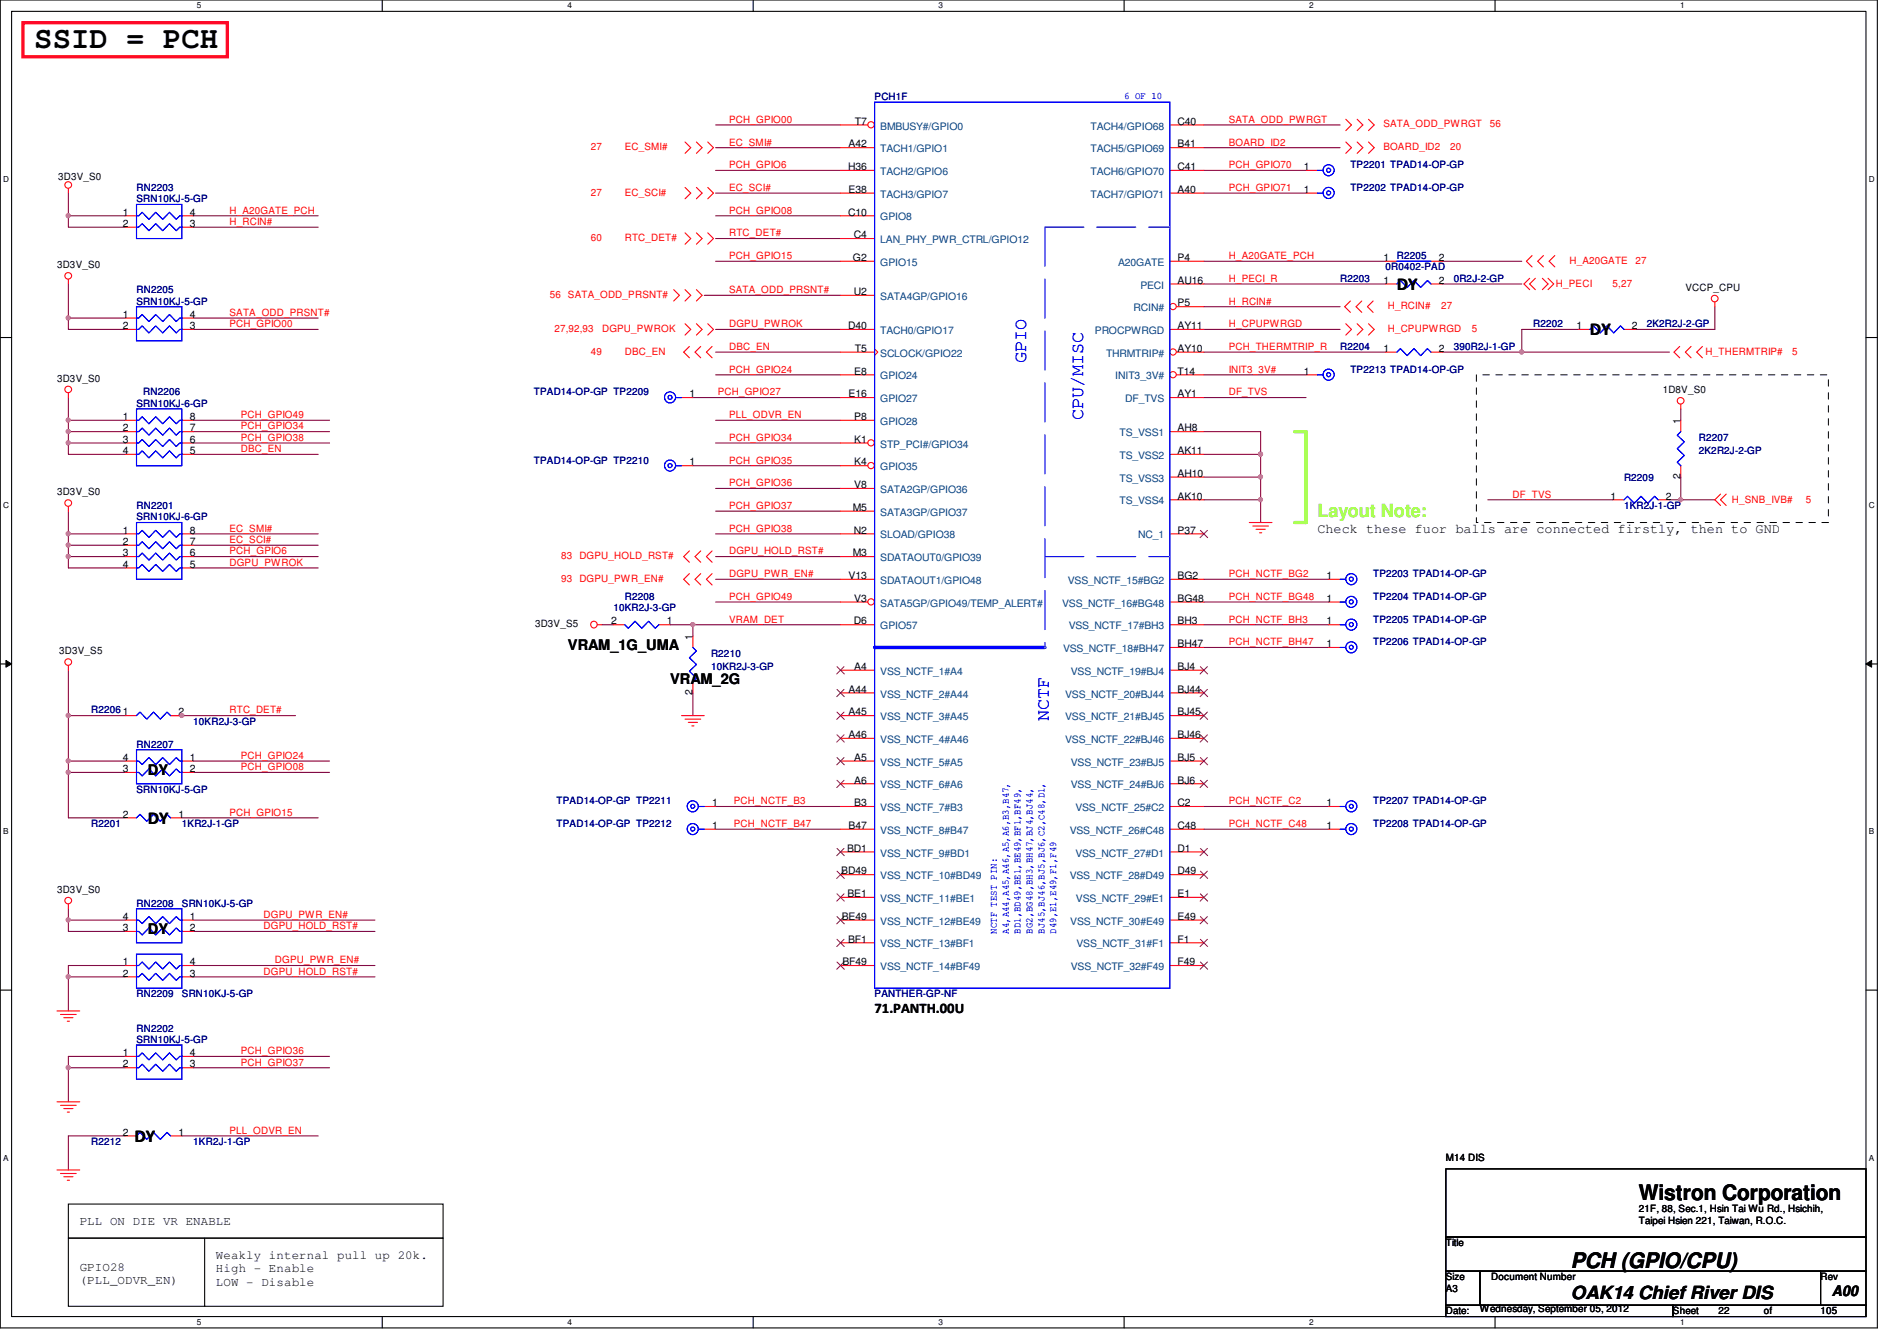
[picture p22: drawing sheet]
<svg xmlns="http://www.w3.org/2000/svg" width="297mm" height="210mm" viewBox="0 0 297 210" stroke-linecap="round" stroke-linejoin="round" font-family="sans-serif">
<defs><g id="words">
<text font-size="4.8" x="5.4" y="7.6">SSID = PCH</text>
<g font-size="3.3">
<text x="256.6" y="187.9">Wistron Corporation</text>
<text x="246" y="198.5">PCH (GPIO/CPU)</text>
</g>
<g font-size="2.8">
<text x="218.7" y="45.4">DY</text>
<text x="249" y="52.5">DY</text>
<text x="23.2" y="128.9">DY</text>
<text x="21" y="178.7">DY</text>
<text x="246" y="203.3">OAK14 Chief River DIS</text>
</g>
<g font-size="2.8" fill="#00f">
<text x="160.7" y="56.9" transform="rotate(-90 160.7 56.9)">GPIO</text>
<text x="169.6" y="65.8" transform="rotate(-90 169.6 65.8)">CPU/MISC</text>
<text x="164.2" y="112.9" transform="rotate(-90 164.2 112.9)">NCTF</text>
</g>
<text font-size="2.8" fill="#80ff00" x="206.3" y="80.9">Layout Note:</text>
<g font-size="2.3">
<text x="88.9" y="101.7">VRAM_1G_UMA</text>
<text x="104.9" y="107">VRAM_2G</text>
<text x="23.2" y="121.2">DY</text>
<text x="23.2" y="146.1">DY</text>
<text x="136.9" y="158.6">71.PANTH.00U</text>
<text x="286.8" y="202.8">A00</text>
</g>
<text font-size="2.1" x="206.3" y="83.4">Check these fuor balls are connected firstly, then to GND</text>
<g font-size="1.9">
<text x="12.5" y="191.8">PLL ON DIE VR ENABLE</text>
<text x="33.8" y="197.1">Weakly internal pull up 20k.</text>
<text x="12.5" y="198.9">GPIO28</text>
<text x="12.5" y="201">(PLL_ODVR_EN)</text>
<text x="33.8" y="199.2">High - Enable</text>
<text x="33.8" y="201.3">LOW - Disable</text>
</g>
<g font-size="1.6" fill="#000080">
<text x="136.9" y="15.7">PCH1F</text>
<text x="21.4" y="29.9">RN2203</text>
<text x="211.5" y="26.3">TP2201 TPAD14-OP-GP</text>
<text x="211.5" y="29.9">TP2202 TPAD14-OP-GP</text>
<text x="21.4" y="31.7">SRN10KJ-5-GP</text>
<text x="218.7" y="40.6">R2205</text>
<text x="21.4" y="45.9">RN2205</text>
<text x="21.4" y="47.7">SRN10KJ-5-GP</text>
<text x="209.8" y="44.1">R2203</text>
<text x="217" y="42.3">0R0402-PAD</text>
<text x="227.6" y="44.1">0R2J-2-GP</text>
<text x="240.1" y="51.2">R2202</text>
<text x="257.8" y="51.2">2K2R2J-2-GP</text>
<text x="209.8" y="54.8">R2204</text>
<text x="211.5" y="58.3">TP2213 TPAD14-OP-GP</text>
<text x="227.6" y="54.8">390R2J-1-GP</text>
<text x="21.4" y="63.7">SRN10KJ-6-GP</text>
<text x="22.4" y="61.9">RN2206</text>
<text x="83.6" y="61.9">TPAD14-OP-GP TP2209</text>
<text x="266" y="69">R2207</text>
<text x="266" y="71.1">2K2R2J-2-GP</text>
<text x="83.6" y="72.6">TPAD14-OP-GP TP2210</text>
<text x="254.3" y="75.2">R2209</text>
<text x="21.4" y="79.7">RN2201</text>
<text x="21.4" y="81.4">SRN10KJ-6-GP</text>
<text x="254.3" y="79.7">1KR2J-1-GP</text>
<text x="96.1" y="95.7">10KR2J-3-GP</text>
<text x="97.8" y="93.9">R2208</text>
<text x="215" y="90.3">TP2203 TPAD14-OP-GP</text>
<text x="215" y="93.9">TP2204 TPAD14-OP-GP</text>
<text x="215" y="97.5">TP2205 TPAD14-OP-GP</text>
<text x="215" y="101">TP2206 TPAD14-OP-GP</text>
<text x="111.3" y="102.8">R2210</text>
<text x="111.3" y="104.9">10KR2J-3-GP</text>
<text x="14.3" y="111.7">R2206</text>
<text x="30.3" y="113.5">10KR2J-3-GP</text>
<text x="21.4" y="117">RN2207</text>
<text x="21.4" y="124.1">SRN10KJ-5-GP</text>
<text x="87.2" y="125.9">TPAD14-OP-GP TP2211</text>
<text x="215" y="125.9">TP2207 TPAD14-OP-GP</text>
<text x="14.3" y="129.5">R2201</text>
<text x="28.5" y="129.5">1KR2J-1-GP</text>
<text x="87.2" y="129.5">TPAD14-OP-GP TP2212</text>
<text x="215" y="129.5">TP2208 TPAD14-OP-GP</text>
<text x="21.4" y="141.9">RN2208</text>
<text x="28.5" y="141.9">SRN10KJ-5-GP</text>
<text x="21.4" y="156.1">RN2209</text>
<text x="21.4" y="161.5">RN2202</text>
<text x="28.5" y="156.1">SRN10KJ-5-GP</text>
<text x="136.9" y="156.1">PANTHER-GP-NF</text>
<text x="21.4" y="163.2">SRN10KJ-5-GP</text>
<text x="14.3" y="179.2">R2212</text>
<text x="30.3" y="179.2">1KR2J-1-GP</text>
</g>
<g font-size="1.6" fill="#00f">
<text x="176.1" y="15.5">6 OF 10</text>
<text x="156.1" y="146.1" transform="rotate(-90 156.1 146.1)">NCTF TEST PIN:</text>
<text x="157.9" y="146.1" transform="rotate(-90 157.9 146.1)">A4,A44,A45,A46,A5,A6,B3,B47,</text>
<text x="159.8" y="146.1" transform="rotate(-90 159.8 146.1)">BD1,BD49,BE1,BE49,BF1,BF49,</text>
<text x="161.7" y="146.1" transform="rotate(-90 161.7 146.1)">BG2,BG48,BH3,BH47,BJ4,BJ44,</text>
<text x="163.5" y="146.1" transform="rotate(-90 163.5 146.1)">BJ45,BJ46,BJ5,BJ6,C2,C48,D1,</text>
<text x="165.4" y="146.1" transform="rotate(-90 165.4 146.1)">D49,E1,E49,F1,F49</text>
</g>
<g font-size="1.6" fill="#f00">
<text x="92.5" y="23.5">27</text>
<text x="97.8" y="23.5">EC_SMI#</text>
<text x="114.2" y="22.8">EC_SMI#</text>
<text x="114.2" y="19.2">PCH_GPIO00</text>
<text x="192.4" y="19.2">SATA_ODD_PWRGT</text>
<text x="192.4" y="22.8">BOARD_ID2</text>
<text x="216.6" y="19.9">SATA_ODD_PWRGT</text>
<text x="216.6" y="23.5">BOARD_ID2</text>
<text x="227.1" y="23.5">20</text>
<text x="233.3" y="19.9">56</text>
<text x="114.2" y="26.3">PCH_GPIO6</text>
<text x="114.2" y="29.9">EC_SCI#</text>
<text x="192.4" y="26.3">PCH_GPIO70</text>
<text x="192.4" y="29.9">PCH_GPIO71</text>
<text x="35.9" y="35.2">H_RCIN#</text>
<text x="35.9" y="33.4">H_A20GATE_PCH</text>
<text x="92.5" y="30.6">27</text>
<text x="97.8" y="30.6">EC_SCI#</text>
<text x="114.2" y="33.4">PCH_GPIO08</text>
<text x="92.5" y="37.7">60</text>
<text x="97.8" y="37.7">RTC_DET#</text>
<text x="114.2" y="37">RTC_DET#</text>
<text x="114.2" y="40.6">PCH_GPIO15</text>
<text x="192.4" y="40.6">H_A20GATE_PCH</text>
<text x="245.7" y="41.3">H_A20GATE</text>
<text x="256.1" y="41.3">27</text>
<text x="86.1" y="46.6">56 SATA_ODD_PRSNT#</text>
<text x="114.2" y="45.9">SATA_ODD_PRSNT#</text>
<text x="192.4" y="47.7">H_RCIN#</text>
<text x="192.4" y="44.1">H_PECI_R</text>
<text x="243.6" y="45">H_PECI</text>
<text x="252.5" y="45">5,27</text>
<text x="35.9" y="49.4">SATA_ODD_PRSNT#</text>
<text x="35.9" y="51.2">PCH_GPIO00</text>
<text x="86.8" y="51.9">27,92,93</text>
<text x="94.3" y="51.9">DGPU_PWROK</text>
<text x="114.2" y="51.2">DGPU_PWROK</text>
<text x="192.4" y="51.2">H_CPUPWRGD</text>
<text x="217.3" y="51.9">H_CPUPWRGD</text>
<text x="217.3" y="48.4">H_RCIN#</text>
<text x="225.7" y="48.4">27</text>
<text x="230.5" y="51.9">5</text>
<text x="92.5" y="55.5">49</text>
<text x="97.8" y="55.5">DBC_EN</text>
<text x="114.2" y="54.8">DBC_EN</text>
<text x="114.2" y="58.3">PCH_GPIO24</text>
<text x="192.4" y="54.8">PCH_THERMTRIP_R</text>
<text x="192.4" y="58.3">INIT3_3V#</text>
<text x="267.1" y="55.5">H_THERMTRIP#</text>
<text x="280.6" y="55.5">5</text>
<text x="37.7" y="65.4">PCH_GPIO49</text>
<text x="112.4" y="61.9">PCH_GPIO27</text>
<text x="114.2" y="65.4">PLL_ODVR_EN</text>
<text x="192.4" y="61.9">DF_TVS</text>
<text x="37.7" y="69">PCH_GPIO38</text>
<text x="37.7" y="70.8">DBC_EN</text>
<text x="37.7" y="67.2">PCH_GPIO34</text>
<text x="114.2" y="69">PCH_GPIO34</text>
<text x="114.2" y="76.1">PCH_GPIO36</text>
<text x="114.2" y="72.6">PCH_GPIO35</text>
<text x="236.9" y="77.9">DF_TVS</text>
<text x="35.9" y="83.2">EC_SMI#</text>
<text x="114.2" y="79.7">PCH_GPIO37</text>
<text x="114.2" y="83.2">PCH_GPIO38</text>
<text x="271.2" y="78.8">H_SNB_IVB#</text>
<text x="282.7" y="78.8">5</text>
<text x="35.9" y="86.8">PCH_GPIO6</text>
<text x="35.9" y="85">EC_SCI#</text>
<text x="35.9" y="88.6">DGPU_PWROK</text>
<text x="87.9" y="87.5">83 DGPU_HOLD_RST#</text>
<text x="114.2" y="86.8">DGPU_HOLD_RST#</text>
<text x="87.9" y="91.1">93 DGPU_PWR_EN#</text>
<text x="114.2" y="93.9">PCH_GPIO49</text>
<text x="114.2" y="90.3">DGPU_PWR_EN#</text>
<text x="192.4" y="93.9">PCH_NCTF_BG48</text>
<text x="192.4" y="90.3">PCH_NCTF_BG2</text>
<text x="114.2" y="97.5">VRAM_DET</text>
<text x="192.4" y="101">PCH_NCTF_BH47</text>
<text x="192.4" y="97.5">PCH_NCTF_BH3</text>
<text x="35.9" y="111.7">RTC_DET#</text>
<text x="37.7" y="118.8">PCH_GPIO24</text>
<text x="37.7" y="120.6">PCH_GPIO08</text>
<text x="114.9" y="125.9">PCH_NCTF_B3</text>
<text x="192.4" y="125.9">PCH_NCTF_C2</text>
<text x="35.9" y="127.7">PCH_GPIO15</text>
<text x="114.9" y="129.5">PCH_NCTF_B47</text>
<text x="192.4" y="129.5">PCH_NCTF_C48</text>
<text x="41.3" y="143.7">DGPU_PWR_EN#</text>
<text x="41.3" y="145.5">DGPU_HOLD_RST#</text>
<text x="41.3" y="152.6">DGPU_HOLD_RST#</text>
<text x="43" y="150.8">DGPU_PWR_EN#</text>
<text x="37.7" y="165">PCH_GPIO36</text>
<text x="37.7" y="166.8">PCH_GPIO37</text>
<text x="35.9" y="177.5">PLL_ODVR_EN</text>
</g>
<g font-size="1.6">
<text x="132.9" y="23.1">A42</text>
<text x="133.9" y="19.5">T7</text>
<text x="184.4" y="19.5">C40</text>
<text x="184.4" y="23.1">B41</text>
<text x="9.1" y="28.1">3D3V_S0</text>
<text x="132.8" y="26.6">H36</text>
<text x="184.4" y="26.6">C41</text>
<text x="204.2" y="26.6">1</text>
<text x="19.3" y="33.7">1</text>
<text x="19.3" y="35.5">2</text>
<text x="29.7" y="35.5">3</text>
<text x="29.7" y="33.7">4</text>
<text x="132.8" y="33.7">C10</text>
<text x="132.9" y="30.2">E38</text>
<text x="184.4" y="30.2">A40</text>
<text x="204.2" y="30.2">1</text>
<text x="8.9" y="42">3D3V_S0</text>
<text x="133.6" y="40.9">G2</text>
<text x="133.7" y="37.3">C4</text>
<text x="184.4" y="40.9">P4</text>
<text x="216.6" y="40.9">1</text>
<text x="225.3" y="40.9">2</text>
<text x="133.7" y="46.2">U2</text>
<text x="184.4" y="48">P5</text>
<text x="184.4" y="44.4">AU16</text>
<text x="216.6" y="44.4">1</text>
<text x="225.3" y="44.4">2</text>
<text x="263.9" y="45.6">VCCP_CPU</text>
<text x="19.3" y="49.7">1</text>
<text x="19.3" y="51.5">2</text>
<text x="29.7" y="51.5">3</text>
<text x="29.7" y="49.7">4</text>
<text x="132.8" y="51.5">D40</text>
<text x="184.4" y="51.5">AY11</text>
<text x="246.8" y="51.5">1</text>
<text x="255.5" y="51.5">2</text>
<text x="8.9" y="59.8">3D3V_S0</text>
<text x="133.8" y="58.6">E8</text>
<text x="133.9" y="55.1">T5</text>
<text x="184.4" y="55.1">AY10</text>
<text x="184.4" y="58.6">T14</text>
<text x="204.2" y="58.6">1</text>
<text x="216.6" y="55.1">1</text>
<text x="225.3" y="55.1">2</text>
<text x="19.3" y="65.7">1</text>
<text x="29.7" y="65.7">8</text>
<text x="107.9" y="62.2">1</text>
<text x="132.9" y="62.2">E16</text>
<text x="133.8" y="65.7">P8</text>
<text x="184.4" y="62.2">AY1</text>
<text x="260.3" y="61.6">1D8V_S0</text>
<text x="19.3" y="67.5">2</text>
<text x="19.3" y="69.3">3</text>
<text x="19.3" y="71.1">4</text>
<text x="29.7" y="71.1">5</text>
<text x="29.7" y="69.3">6</text>
<text x="29.7" y="67.5">7</text>
<text x="133.8" y="69.3">K1</text>
<text x="184.4" y="71.1">AK11</text>
<text x="184.4" y="67.5">AH8</text>
<text x="263.1" y="66.3" transform="rotate(-90 263.1 66.3)">1</text>
<text x="8.9" y="77.6">3D3V_S0</text>
<text x="107.9" y="72.9">1</text>
<text x="133.8" y="76.4">V8</text>
<text x="133.8" y="72.9">K4</text>
<text x="184.4" y="74.6">AH10</text>
<text x="263.1" y="75" transform="rotate(-90 263.1 75)">2</text>
<text x="19.3" y="83.5">1</text>
<text x="29.7" y="83.5">8</text>
<text x="133.5" y="80">M5</text>
<text x="133.7" y="83.5">N2</text>
<text x="184.4" y="83.5">P37</text>
<text x="184.4" y="78.2">AK10</text>
<text x="252.2" y="78.2">1</text>
<text x="260.9" y="78.2">2</text>
<text x="19.3" y="85.3">2</text>
<text x="19.3" y="87.1">3</text>
<text x="19.3" y="88.9">4</text>
<text x="29.7" y="88.9">5</text>
<text x="29.7" y="87.1">6</text>
<text x="29.7" y="85.3">7</text>
<text x="133.5" y="87.1">M3</text>
<text x="132.9" y="90.6">V13</text>
<text x="133.8" y="94.2">V3</text>
<text x="184.4" y="90.6">BG2</text>
<text x="184.4" y="94.2">BG48</text>
<text x="207.7" y="90.6">1</text>
<text x="207.7" y="94.2">1</text>
<text x="83.8" y="98.2">3D3V_S5</text>
<text x="95.7" y="97.7">2</text>
<text x="104.4" y="97.7">1</text>
<text x="108.5" y="100.1" transform="rotate(-90 108.5 100.1)">1</text>
<text x="133.7" y="97.7">D6</text>
<text x="184.4" y="97.7">BH3</text>
<text x="184.4" y="101.3">BH47</text>
<text x="207.7" y="97.7">1</text>
<text x="207.7" y="101.3">1</text>
<text x="9.3" y="102.4">3D3V_S5</text>
<text x="133.8" y="104.9">A4</text>
<text x="184.4" y="104.9">BJ4</text>
<text x="19.3" y="112">1</text>
<text x="27.9" y="112">2</text>
<text x="108.5" y="108.8" transform="rotate(-90 108.5 108.8)">2</text>
<text x="132.9" y="108.4">A44</text>
<text x="132.9" y="112">A45</text>
<text x="184.4" y="108.4">BJ44</text>
<text x="184.4" y="112">BJ45</text>
<text x="19.3" y="119.1">4</text>
<text x="29.7" y="119.1">1</text>
<text x="132.9" y="115.5">A46</text>
<text x="133.8" y="119.1">A5</text>
<text x="184.4" y="119.1">BJ5</text>
<text x="184.4" y="115.5">BJ46</text>
<text x="19.3" y="120.9">3</text>
<text x="29.7" y="120.9">2</text>
<text x="133.8" y="122.6">A6</text>
<text x="184.4" y="122.6">BJ6</text>
<text x="19.3" y="128">2</text>
<text x="27.9" y="128">1</text>
<text x="111.5" y="126.2">1</text>
<text x="111.5" y="129.8">1</text>
<text x="132.9" y="129.8">B47</text>
<text x="133.8" y="126.2">B3</text>
<text x="184.4" y="126.2">C2</text>
<text x="184.4" y="129.8">C48</text>
<text x="207.7" y="126.2">1</text>
<text x="207.7" y="129.8">1</text>
<text x="131.7" y="136.9">BD49</text>
<text x="132.6" y="133.3">BD1</text>
<text x="184.4" y="133.3">D1</text>
<text x="184.4" y="136.9">D49</text>
<text x="8.9" y="139.8">3D3V_S0</text>
<text x="19.3" y="144">4</text>
<text x="29.7" y="144">1</text>
<text x="131.8" y="144">BE49</text>
<text x="132.7" y="140.4">BE1</text>
<text x="184.4" y="140.4">E1</text>
<text x="184.4" y="144">E49</text>
<text x="19.3" y="145.8">3</text>
<text x="29.7" y="145.8">2</text>
<text x="132.8" y="147.5">BF1</text>
<text x="184.4" y="147.5">F1</text>
<text x="19.3" y="151.1">1</text>
<text x="19.3" y="152.9">2</text>
<text x="29.7" y="152.9">3</text>
<text x="29.7" y="151.1">4</text>
<text x="131.9" y="151.1">BF49</text>
<text x="184.4" y="151.1">F49</text>
<text x="19.3" y="165.3">1</text>
<text x="19.3" y="167.1">2</text>
<text x="29.7" y="167.1">3</text>
<text x="29.7" y="165.3">4</text>
<text x="19.3" y="177.8">2</text>
<text x="27.9" y="177.8">1</text>
<text x="226.4" y="181.7">M14 DIS</text>
<text x="256.6" y="189.7">21F, 88, Sec.1, Hsin Tai Wu Rd., Hsichih,</text>
<text x="256.6" y="191.6">Taipei Hsien 221, Taiwan, R.O.C.</text>
<text x="226.4" y="195.1">Title</text>
<text x="226.4" y="200.4">Size</text>
<text x="226.4" y="202.2">A3</text>
<text x="233.5" y="200.4">Document Number</text>
<text x="285.1" y="200.4">Rev</text>
<text x="226.4" y="205.7">Date:</text>
<text x="231.7" y="205.4">Wednesday, September 05, 2012</text>
<text x="262" y="205.7">Sheet</text>
<text x="269.1" y="205.7">22</text>
<text x="276.2" y="205.7">of</text>
<text x="285.1" y="205.7">105</text>
</g>
<g font-size="1.6" fill="#004080">
<text x="137.8" y="20.3">BMBUSY#/GPIO0</text>
<text x="137.8" y="23.8">TACH1/GPIO1</text>
<text x="170.8" y="20.3">TACH4/GPIO68</text>
<text x="170.8" y="23.8">TACH5/GPIO69</text>
<text x="137.8" y="27.4">TACH2/GPIO6</text>
<text x="170.8" y="27.4">TACH6/GPIO70</text>
<text x="137.8" y="30.9">TACH3/GPIO7</text>
<text x="137.8" y="34.5">GPIO8</text>
<text x="170.8" y="30.9">TACH7/GPIO71</text>
<text x="137.8" y="38.1">LAN_PHY_PWR_CTRL/GPIO12</text>
<text x="137.8" y="41.6">GPIO15</text>
<text x="175.1" y="41.6">A20GATE</text>
<text x="137.8" y="46.9">SATA4GP/GPIO16</text>
<text x="178.6" y="45.2">PECI</text>
<text x="137.8" y="52.3">TACH0/GPIO17</text>
<text x="171.4" y="52.3">PROCPWRGD</text>
<text x="177.5" y="48.7">RCIN#</text>
<text x="137.8" y="59.4">GPIO24</text>
<text x="137.8" y="55.8">SCLOCK/GPIO22</text>
<text x="173.2" y="55.8">THRMTRIP#</text>
<text x="174.6" y="59.4">INIT3_3V#</text>
<text x="137.8" y="62.9">GPIO27</text>
<text x="176.2" y="62.9">DF_TVS</text>
<text x="137.8" y="66.5">GPIO28</text>
<text x="137.8" y="70.1">STP_PCI#/GPIO34</text>
<text x="175.3" y="71.8">TS_VSS2</text>
<text x="175.3" y="68.3">TS_VSS1</text>
<text x="137.8" y="77.2">SATA2GP/GPIO36</text>
<text x="137.8" y="73.6">GPIO35</text>
<text x="175.3" y="75.4">TS_VSS3</text>
<text x="137.8" y="80.7">SATA3GP/GPIO37</text>
<text x="175.3" y="79">TS_VSS4</text>
<text x="137.8" y="84.3">SLOAD/GPIO38</text>
<text x="137.8" y="87.8">SDATAOUT0/GPIO39</text>
<text x="178.2" y="84.3">NC_1</text>
<text x="137.8" y="95">SATA5GP/GPIO49/TEMP_ALERT#</text>
<text x="137.8" y="91.4">SDATAOUT1/GPIO48</text>
<text x="166.3" y="95">VSS_NCTF_16#BG48</text>
<text x="167.2" y="91.4">VSS_NCTF_15#BG2</text>
<text x="137.8" y="98.5">GPIO57</text>
<text x="167.3" y="98.5">VSS_NCTF_17#BH3</text>
<text x="137.8" y="105.6">VSS_NCTF_1#A4</text>
<text x="166.5" y="102.1">VSS_NCTF_18#BH47</text>
<text x="167.7" y="105.6">VSS_NCTF_19#BJ4</text>
<text x="137.8" y="109.2">VSS_NCTF_2#A44</text>
<text x="137.8" y="112.7">VSS_NCTF_3#A45</text>
<text x="166.8" y="109.2">VSS_NCTF_20#BJ44</text>
<text x="166.8" y="112.7">VSS_NCTF_21#BJ45</text>
<text x="137.8" y="116.3">VSS_NCTF_4#A46</text>
<text x="137.8" y="119.8">VSS_NCTF_5#A5</text>
<text x="166.8" y="116.3">VSS_NCTF_22#BJ46</text>
<text x="167.7" y="119.8">VSS_NCTF_23#BJ5</text>
<text x="137.8" y="123.4">VSS_NCTF_6#A6</text>
<text x="167.7" y="123.4">VSS_NCTF_24#BJ6</text>
<text x="137.8" y="127">VSS_NCTF_7#B3</text>
<text x="137.8" y="130.5">VSS_NCTF_8#B47</text>
<text x="167.5" y="130.5">VSS_NCTF_26#C48</text>
<text x="168.4" y="127">VSS_NCTF_25#C2</text>
<text x="137.8" y="134.1">VSS_NCTF_9#BD1</text>
<text x="137.8" y="137.6">VSS_NCTF_10#BD49</text>
<text x="167.5" y="137.6">VSS_NCTF_28#D49</text>
<text x="168.4" y="134.1">VSS_NCTF_27#D1</text>
<text x="137.8" y="141.2">VSS_NCTF_11#BE1</text>
<text x="168.5" y="141.2">VSS_NCTF_29#E1</text>
<text x="137.8" y="144.7">VSS_NCTF_12#BE49</text>
<text x="137.8" y="148.3">VSS_NCTF_13#BF1</text>
<text x="167.6" y="144.7">VSS_NCTF_30#E49</text>
<text x="168.6" y="148.3">VSS_NCTF_31#F1</text>
<text x="137.8" y="151.8">VSS_NCTF_14#BF49</text>
<text x="167.7" y="151.8">VSS_NCTF_32#F49</text>
</g>
<g font-size="1.3">
<text x="30.8" y="1.3">5</text>
<text x="88.9" y="1.3">4</text>
<text x="146.9" y="1.3">3</text>
<text x="205" y="1.3">2</text>
<text x="263.1" y="1.3">1</text>
<text x=".5" y="28.4">D</text>
<text x="292.6" y="28.4">D</text>
<text x=".5" y="79.5">C</text>
<text x="292.6" y="79.5">C</text>
<text x=".5" y="130.6">B</text>
<text x="292.6" y="130.6">B</text>
<text x=".5" y="181.7">A</text>
<text x="292.6" y="181.7">A</text>
<text x="30.8" y="207.4">5</text>
<text x="88.9" y="207.4">4</text>
<text x="146.9" y="207.4">3</text>
<text x="205" y="207.4">2</text>
<text x="263.1" y="207.4">1</text>
</g>
</g></defs>
<path d="M0 0h294v207.9h-294zM1.8 1.8h290.4v204.3h-290.4z" fill="none" stroke="#000" stroke-width=".17"/>
<g fill="#fff">
<path d="M30.8 .2h.7v1.4h-.7z"/>
<path d="M30.8 206.2h.7v1.4h-.7z"/>
</g>
<path d="M59.9 0v1.8M59.9 206.1v1.8" fill="none" stroke="#000" stroke-width=".17"/>
<g fill="#fff">
<path d="M88.9 .2h.6v1.4h-.6z"/>
<path d="M88.9 206.2h.6v1.4h-.6z"/>
</g>
<path d="M117.9 0v1.8M117.9 206.1v1.8" fill="none" stroke="#000" stroke-width=".17"/>
<g fill="#fff">
<path d="M146.9 .2h.7v1.4h-.7z"/>
<path d="M146.9 206.2h.7v1.4h-.7z"/>
</g>
<path d="M176 0v1.8M176 206.1v1.8" fill="none" stroke="#000" stroke-width=".17"/>
<g fill="#fff">
<path d="M205 .2h.7v1.4h-.7z"/>
<path d="M205 206.2h.7v1.4h-.7z"/>
</g>
<path d="M234.1 0v1.8M234.1 206.1v1.8" fill="none" stroke="#000" stroke-width=".17"/>
<g fill="#fff">
<path d="M263.1 .2h.7v1.4h-.7z"/>
<path d="M263.1 206.2h.7v1.4h-.7z"/>
<path d="M.5 27.3h.9v1.4h-.9z"/>
<path d="M292.6 27.3h.9v1.4h-.9z"/>
<path d="M.5 78.4h.9v1.4h-.9z"/>
<path d="M292.6 78.4h.9v1.4h-.9z"/>
</g>
<path d="M0 52.8h1.8M292.2 52.8h1.8" fill="none" stroke="#000" stroke-width=".17"/>
<g fill="#fff">
<path d="M.5 129.5h.8v1.4h-.8z"/>
<path d="M292.6 129.5h.9v1.4h-.9z"/>
</g>
<path d="M0 103.9h1.8M292.2 103.9h1.8" fill="none" stroke="#000" stroke-width=".17"/>
<path d="M.9 103.4l.9 .5-.9 .5zM292.2 103.9l.9-.5v1z" fill="#000"/>
<path d="M.9 103.4l.9 .5-.9 .5zM292.2 103.9l.9-.5v1z" fill="none" stroke="#000" stroke-width=".16"/>
<g fill="#fff">
<path d="M.5 180.5h.8v1.4h-.8z"/>
<path d="M292.6 180.5h.9v1.4h-.9z"/>
</g>
<path d="M0 155h1.8M292.2 155h1.8" fill="none" stroke="#000" stroke-width=".17"/>
<g fill="none" stroke="#800040" stroke-width=".17">
<path d="M112.1 19.6h19.5M188.5 19.6h21.3M112.1 37.3h19.5M112.1 23.1h19.5M112.1 26.7h19.5M112.1 33.8h19.5M112.1 30.2h19.5M188.5 26.7h16M188.5 30.2h16M110.3 46.2h21.3M112.1 55.1h19.5M112.1 40.9h19.5"/>
<path d="M112.1 58.7h19.5M112.1 51.6h19.5M188.5 55.1h28.5M188.5 40.9h28.5M188.5 44.4h28.5M188.5 51.6h21.3M188.5 48h21.3M188.5 58.7h16M225.8 44.4h12.5M238.3 55.1h23.1M108.5 62.2h23.1M112.1 76.5h19.5"/>
<path d="M112.1 65.8h19.5M112.1 69.3h19.5M188.5 78.2h8.9M188.5 74.7h8.9M188.5 67.6h8.9M188.5 71.1h8.9M112.1 80h19.5M112.1 83.6h19.5M112.1 94.2h19.5M112.1 90.7h19.5M10.7 167.1v5.4M19.6 177.8h-8.9v5.3"/>
<path d="M28.5 177.8h21.3M30.3 165.4h21.3"/>
</g>
<circle cx="197.4" cy="71.1" r=".32" fill="#f0f"/>
<circle cx="197.4" cy="71.1" r=".32" fill="none" stroke="#f0f" stroke-width=".17"/>
<path d="M197.4 71.1v3.6" fill="none" stroke="#800040" stroke-width=".17"/>
<circle cx="197.4" cy="74.6" r=".32" fill="#f0f"/>
<circle cx="197.4" cy="74.6" r=".32" fill="none" stroke="#f0f" stroke-width=".17"/>
<circle cx="197.4" cy="71.1" r=".32" fill="#f0f"/>
<circle cx="197.4" cy="71.1" r=".32" fill="none" stroke="#f0f" stroke-width=".17"/>
<path d="M188.5 23.1h21.3M108.5 72.9h23.1M108.5 97.8h23.1" fill="none" stroke="#800040" stroke-width=".17"/>
<circle cx="108.5" cy="97.8" r=".32" fill="#f0f"/>
<circle cx="108.5" cy="97.8" r=".32" fill="none" stroke="#f0f" stroke-width=".17"/>
<path d="M10.7 30.2v5.4M10.7 112v7.1M30.3 119.1h21.3" fill="none" stroke="#800040" stroke-width=".17"/>
<circle cx="10.7" cy="33.8" r=".32" fill="#f0f"/>
<circle cx="10.7" cy="33.8" r=".32" fill="none" stroke="#f0f" stroke-width=".17"/>
<path d="M10.7 35.6h8.9M30.3 35.6h19.5M28.5 112h17.8" fill="none" stroke="#800040" stroke-width=".17"/>
<circle cx="28.5" cy="112" r=".32" fill="#f0f"/>
<circle cx="28.5" cy="112" r=".32" fill="none" stroke="#f0f" stroke-width=".17"/>
<path d="M10.7 112h8.9" fill="none" stroke="#800040" stroke-width=".17"/>
<circle cx="10.7" cy="112" r=".32" fill="#f0f"/>
<circle cx="10.7" cy="112" r=".32" fill="none" stroke="#f0f" stroke-width=".17"/>
<path d="M10.7 33.8h8.9M30.3 33.8h19.5M10.7 83.6h8.9M10.7 85.3h8.9M10.7 87.1h8.9" fill="none" stroke="#800040" stroke-width=".17"/>
<circle cx="10.7" cy="87.1" r=".32" fill="#f0f"/>
<circle cx="10.7" cy="87.1" r=".32" fill="none" stroke="#f0f" stroke-width=".17"/>
<path d="M10.7 87.1v1.8h8.9M10.7 83.6v1.7" fill="none" stroke="#800040" stroke-width=".17"/>
<circle cx="10.7" cy="83.5" r=".32" fill="#f0f"/>
<circle cx="10.7" cy="83.5" r=".32" fill="none" stroke="#f0f" stroke-width=".17"/>
<circle cx="10.7" cy="85.3" r=".32" fill="#f0f"/>
<circle cx="10.7" cy="85.3" r=".32" fill="none" stroke="#f0f" stroke-width=".17"/>
<g fill="none" stroke="#800040" stroke-width=".17">
<path d="M30.3 49.8h19.5M30.3 65.8h21.3M30.3 69.3h21.3M30.3 71.1h19.5M188.5 62.2h16M197.4 74.7v3.5M197.4 67.6v3.5M233 78.2h19.5M263.2 74.7v3.5h-1.8M263.2 64v1.8M10.7 80v3.6M30.3 83.6h19.5"/>
<path d="M30.3 87.1h19.5M30.3 85.3h19.5M10.7 119.1h8.9M10.7 128h8.9M28.5 128h21.3M30.3 144h28.4"/>
</g>
<circle cx="263.2" cy="78.2" r=".32" fill="#f0f"/>
<circle cx="263.2" cy="78.2" r=".32" fill="none" stroke="#f0f" stroke-width=".17"/>
<g fill="none" stroke="#800040" stroke-width=".17">
<path d="M263.2 78.2h5.3M10.7 85.3v1.8M188.5 94.2h19.6M188.5 90.7h19.6M188.5 97.8h19.6M10.7 104.9v7.1M188.5 101.3h19.6M10.7 120.9h8.9M30.3 120.9h21.3M112.1 129.8h19.5M112.1 126.2h19.5M188.5 129.8h19.6"/>
<path d="M188.5 126.2h19.6"/>
</g>
<circle cx="10.7" cy="120.9" r=".32" fill="#f0f"/>
<circle cx="10.7" cy="120.9" r=".32" fill="none" stroke="#f0f" stroke-width=".17"/>
<path d="M10.7 119.1v1.8" fill="none" stroke="#800040" stroke-width=".17"/>
<circle cx="10.7" cy="119.1" r=".32" fill="#f0f"/>
<circle cx="10.7" cy="119.1" r=".32" fill="none" stroke="#f0f" stroke-width=".17"/>
<path d="M30.3 51.6h19.5M30.3 67.6h21.3M10.7 120.9v7.1M10.7 165.4h8.9M10.7 167.1h8.9M30.3 167.1h21.3" fill="none" stroke="#800040" stroke-width=".17"/>
<circle cx="10.7" cy="167.1" r=".32" fill="#f0f"/>
<circle cx="10.7" cy="167.1" r=".32" fill="none" stroke="#f0f" stroke-width=".17"/>
<path d="M10.7 67.6h8.9M10.7 69.3h8.9M10.7 62.2v3.6h8.9M10.7 165.4v1.7" fill="none" stroke="#800040" stroke-width=".17"/>
<circle cx="10.7" cy="69.3" r=".32" fill="#f0f"/>
<circle cx="10.7" cy="69.3" r=".32" fill="none" stroke="#f0f" stroke-width=".17"/>
<path d="M10.7 69.3v1.8h8.9M10.7 65.8v1.8" fill="none" stroke="#800040" stroke-width=".17"/>
<circle cx="10.7" cy="67.5" r=".32" fill="#f0f"/>
<circle cx="10.7" cy="67.5" r=".32" fill="none" stroke="#f0f" stroke-width=".17"/>
<circle cx="10.7" cy="65.8" r=".32" fill="#f0f"/>
<circle cx="10.7" cy="65.8" r=".32" fill="none" stroke="#f0f" stroke-width=".17"/>
<path d="M10.7 44.4v5.4M10.7 67.6v1.7" fill="none" stroke="#800040" stroke-width=".17"/>
<circle cx="10.7" cy="49.8" r=".32" fill="#f0f"/>
<circle cx="10.7" cy="49.8" r=".32" fill="none" stroke="#f0f" stroke-width=".17"/>
<path d="M19.6 49.8h-8.9v1.8h8.9M197.4 78.2v3.6" fill="none" stroke="#800040" stroke-width=".17"/>
<circle cx="197.4" cy="78.2" r=".32" fill="#f0f"/>
<circle cx="197.4" cy="78.2" r=".32" fill="none" stroke="#f0f" stroke-width=".17"/>
<path d="M247.2 51.6h-8.9v3.5" fill="none" stroke="#800040" stroke-width=".17"/>
<circle cx="238.3" cy="55.1" r=".32" fill="#f0f"/>
<circle cx="238.3" cy="55.1" r=".32" fill="none" stroke="#f0f" stroke-width=".17"/>
<path d="M225.8 55.1h12.5M225.8 40.9h12.5M268.5 48v3.6h-12.4M30.3 88.9h19.5M112.1 87.1h19.5M10.7 152.9h8.9M10.7 152.9v5.3M19.6 151.1h-8.9v1.8M30.3 145.8h28.4M30.3 151.1h28.4M30.3 152.9h28.4" fill="none" stroke="#800040" stroke-width=".17"/>
<circle cx="10.7" cy="152.9" r=".32" fill="#f0f"/>
<circle cx="10.7" cy="152.9" r=".32" fill="none" stroke="#f0f" stroke-width=".17"/>
<path d="M19.6 144h-8.9v1.8h8.9" fill="none" stroke="#800040" stroke-width=".17"/>
<circle cx="10.7" cy="144" r=".32" fill="#f0f"/>
<circle cx="10.7" cy="144" r=".32" fill="none" stroke="#f0f" stroke-width=".17"/>
<path d="M94.3 97.8h1.8M104.9 97.8h3.6v1.8M26.7 112h1.8M108.5 108.5v3.5M10.7 142.2v1.8" fill="none" stroke="#800040" stroke-width=".17"/>
<g fill="none" stroke="#f00" stroke-width=".17">
<path d="M210.7 18.7l.9 .9-.9 .8M212.5 18.7l.9 .9-.9 .8M214.3 18.7l.9 .9-.9 .8M10.7 29.5v.7M107.3 36.4l.9 .9-.9 .9M107.3 29.3l.9 .9-.9 .9M107.3 22.2l.9 .9-.9 .9M109 36.4l.9 .9-.9 .9M109 29.3l.9 .9-.9 .9M109 22.2l.9 .9-.9 .9M110.8 36.4l.9 .9-.9 .9M110.8 29.3l.9 .9-.9 .9"/>
<path d="M110.8 22.2l.9 .9-.9 .9M131.6 26.7h5.3M131.6 37.3h5.3M131.6 30.2h5.3M204.5 26.7h1.8M210.7 22.2l.9 .9-.9 .9M212.5 22.2l.9 .9-.9 .9M214.3 22.2l.9 .9-.9 .9M10.7 43.7v.7M105.5 45.3l.9 .9-.9 .9M107.3 50.7l.9 .9-.9 .9M107.3 45.3l.9 .9-.9 .9"/>
<path d="M107.9 54.2l-.8 .9 .8 .9M109 50.7l.9 .9-.9 .9M109 45.3l.9 .9-.9 .9M109.7 54.2l-.9 .9 .9 .9M110.8 50.7l.9 .9-.9 .9M111.5 54.2l-.9 .9 .9 .9M131.6 58.7h5.3M131.6 51.6h5.3M210.7 50.7l.9 .9-.9 .9M211.5 47.1l-.9 .9 .9 .9M212.5 50.7l.9 .9-.9 .9M213.2 47.1l-.9 .9 .9 .9"/>
<path d="M214.3 50.7l.9 .9-.9 .9M215 47.1l-.9 .9 .9 .9M217 44.4h1.7M224.1 44.4h1.7M239.5 43.6l-.9 .8 .9 .9M239.9 40l-.9 .9 .9 .9M240.4 43.6l-.9 .8 .9 .9M241.5 43.6l.9 .8-.9 .9M241.7 40l-.9 .9 .9 .9M242.4 43.6l.9 .8-.9 .9M243.5 40l-.9 .9 .9 .9M263 54.2l-.9 .9 .9 .9"/>
<path d="M264.8 54.2l-.9 .9 .9 .9M266.6 54.2l-.9 .9 .9 .9M268.5 47.3v.7M10.7 79.3v.7M10.7 61.5v.7M19.6 65.8h1.8M19.6 67.6h1.8M19.6 69.3h1.8M19.6 71.1h1.8M28.5 65.8h1.8M28.5 67.6h1.8M28.5 69.3h1.8"/>
<path d="M28.5 71.1h1.8M106.7 62.2h1.8M131.6 62.2h5.3M131.6 65.8h5.3M252.5 78.2h1.8M259.6 78.2h1.8M263.2 63.3v.7M269.4 77.3l-.9 .9 .9 .9M270.3 77.3l-.9 .9 .9 .9M19.6 83.6h1.8M19.6 85.3h1.8M19.6 87.1h1.8"/>
<path d="M19.6 88.9h1.8M28.5 83.6h1.8M28.5 85.3h1.8M28.5 87.1h1.8M28.5 88.9h1.8M93.6 97.8h.7M107.9 86.2l-.8 .9 .8 .9M107.9 89.8l-.8 .9 .8 .9M108.5 99.6v1.7M109.7 86.2l-.9 .9 .9 .9M109.7 89.8l-.9 .9 .9 .9M111.5 86.2l-.9 .9 .9 .9"/>
<path d="M111.5 89.8l-.9 .9 .9 .9M131.6 97.8h5.3M131.6 80h5.3M195.6 81.8h3.6M196.2 82.3h2.4M196.7 82.8h1.4M197.2 83.4h.4M208.1 90.7h1.7M208.1 94.2h1.7M208.1 97.8h1.7M10.7 104.2v.7M19.6 119.1h1.8"/>
<path d="M19.6 112h1.8M26.7 112h1.8M28.5 119.1h1.8M106.7 112h3.6M107.3 112.6h2.4M107.8 113.1h1.4M108.3 113.6h.4M108.5 106.7v1.8M131.6 119.1h5.3M131.6 112h5.3M131.6 104.9h5.3M131.6 108.5h5.3"/>
<path d="M131.6 115.6h5.3M19.6 128h1.8M19.6 120.9h1.8M26.7 128h1.8M28.5 120.9h1.8M131.6 126.2h5.3M131.6 122.7h5.3M131.6 129.8h5.3M131.6 133.3h5.3M131.6 136.9h5.3M208.1 126.2h1.7M8.9 158.2h3.6"/>
<path d="M9.5 158.8h2.4M10 159.3h1.4M10.5 159.9h.4M10.7 141.5v.7M19.6 151.1h1.8M19.6 152.9h1.8M28.5 151.1h1.8M28.5 152.9h1.8M131.6 140.5h5.3M131.6 144h5.3M8.9 172.5h3.6M9.5 173h2.4"/>
<path d="M10 173.5h1.4M10.5 174.1h.4M19.6 165.4h1.8M19.6 167.1h1.8M28.5 165.4h1.8M28.5 167.1h1.8M8.9 183.1h3.6M9.5 183.7h2.4M10 184.2h1.4M10.5 184.7h.4"/>
<circle cx="10.7" cy="29" r=".52"/>
<circle cx="10.7" cy="43.2" r=".52"/>
<circle cx="268.5" cy="46.7" r=".52"/>
<circle cx="10.7" cy="61" r=".52"/>
<circle cx="10.7" cy="78.7" r=".52"/>
<circle cx="263.2" cy="62.7" r=".52"/>
<circle cx="93" cy="97.8" r=".52"/>
<circle cx="10.7" cy="103.6" r=".52"/>
<circle cx="10.7" cy="141" r=".52"/>
</g>
<path d="M10.7 188.5h58.7v5.3h-58.7zM10.7 193.8h58.7v10.7h-58.7zM32 193.8v10.7M226.4 183h65.8v10.6h-65.8zM226.4 193.6h65.8v5.4h-65.8zM226.4 199h5.3v5.3h-5.3zM231.7 199h53.4v5.3h-53.4zM285.1 199h7.1v5.3h-7.1zM226.4 204.3h35.6v1.8h-35.6zM262 204.3h30.2v1.8h-30.2z" fill="none" stroke="#000" stroke-width=".17"/>
<path d="M3.6 3.6h32v5.3h-32z" fill="none" stroke="#f00" stroke-width=".51"/>
<path d="M231.2 58.7h55.1v23.1h-55.1z" fill="none" stroke="#000" stroke-width=".16" stroke-dasharray="1 1 1 1 1 1 1 1"/>
<path d="M202.7 67.6h1.8v14.2h-1.8" fill="none" stroke="#80ff00" stroke-width=".51"/>
<g fill="none" stroke="#00f" stroke-width=".17">
<path d="M206.3 26.7h.9M218.7 44.4l.6-.5 1 1.1 1.1-1.1 1.1 1.1 1-1.1 .6 .5M21.4 65.8h.3l.6-.6 1 1.1 1.1-1.1 1.1 1.1 1-1.1 1.1 1.1 .5-.5h.4M21.4 69.3h.3l.6-.5 1 1.1 1.1-1.1 1.1 1.1 1-1.1 1.1 1.1 .5-.6h.4M21.4 64h7.1v8.9h-7.1zM21.4 67.6h.3l.6-.6 1 1.1 1.1-1.1 1.1 1.1 1-1.1 1.1 1.1 .5-.5h.4M21.4 71.1h.3l.6-.5 1 1.1 1.1-1.1 1.1 1.1 1-1.1 1.1 1.1 .5-.6h.4M105.8 62.2h.9M254.3 78.2l.5-.5 1.1 1.1 1.1-1.1 1 1.1 1.1-1.1 .5 .5M21.4 83.6h.3l.6-.6 1 1.1 1.1-1.1 1.1 1.1 1-1.1 1.1 1.1 .5-.5h.4M21.4 87.1h.3l.6-.5 1 1.1 1.1-1.1 1.1 1.1 1-1.1 1.1 1.1 .5-.6h.4M21.4 81.8h7.1v8.9h-7.1z"/>
<path d="M21.4 85.3h.3l.6-.5 1 1.1 1.1-1.1 1.1 1.1 1-1.1 1.1 1.1 .5-.6h.4M21.4 88.9h.3l.6-.6 1 1.2 1.1-1.2 1.1 1.2 1-1.2 1.1 1.2 .5-.6h.4M209.8 90.7h.9M209.8 94.2h.9M209.8 97.8h.9M21.4 117.3h7.1v5.4h-7.1zM21.4 112l.5-.5 1.1 1.1 1-1.1 1.1 1.1 1.1-1.1 .5 .5M21.4 119.1h.3l.6 .6 1-1.1 1.1 1.1 1.1-1.1 1 1.1 1.1-1.1 .5 .5h.4M108.5 101.3l.5 .6-1.1 1.1 1.1 1-1.1 1.1 1.1 1-.5 .6M21.4 128l.5-.5 1.1 1.1 1-1.1 1.1 1.1 1.1-1.1 .5 .5M21.4 120.9h.3l.6 .6 1-1.1 1.1 1.1 1.1-1.1 1 1.1 1.1-1.1 .5 .5h.4M209.8 126.2h.9"/>
<path d="M21.4 149.4h7.1v5.3h-7.1zM21.4 151.1h.3l.6-.5 1 1.1 1.1-1.1 1.1 1.1 1-1.1 1.1 1.1 .5-.6h.4M21.4 152.9h.3l.6-.5 1 1.1 1.1-1.1 1.1 1.1 1-1.1 1.1 1.1 .5-.6h.4M21.4 163.6h7.1v5.3h-7.1zM21.4 165.4h.3l.6-.6 1 1.1 1.1-1.1 1.1 1.1 1-1.1 1.1 1.1 .5-.5h.4M21.4 167.1h.3l.6-.5 1 1.1 1.1-1.1 1.1 1.1 1-1.1 1.1 1.1 .5-.6h.4"/>
<circle cx="208" cy="26.6" r=".32"/>
<circle cx="208" cy="26.6" r=".87"/>
<circle cx="104.9" cy="62.2" r=".32"/>
<circle cx="104.9" cy="62.2" r=".87"/>
<circle cx="211.6" cy="97.8" r=".32"/>
<circle cx="211.6" cy="90.7" r=".32"/>
<circle cx="211.6" cy="94.2" r=".32"/>
<circle cx="211.6" cy="90.6" r=".87"/>
<circle cx="211.6" cy="94.2" r=".87"/>
<circle cx="211.6" cy="97.8" r=".87"/>
<circle cx="211.6" cy="126.2" r=".32"/>
<circle cx="211.6" cy="126.2" r=".87"/>
</g>
<g fill="none" stroke="#804000" stroke-width=".16">
<path d="M131.1 104.4l1.1 1.1M131.1 107.9l1.1 1.2M131.1 111.5l1.1 1.1M131.1 115l1.1 1.2M131.1 118.6l1.1 1.1M132.2 104.4l-1.2 1.1M132.2 107.9l-1.2 1.2M132.2 111.5l-1.2 1.1M132.2 115l-1.2 1.2M132.2 118.6l-1.2 1.1M131.1 122.1l1.1 1.2M131.1 132.8l1.1 1.1"/>
<path d="M131.1 136.4l1.1 1.1M131.1 139.9l1.1 1.2M132.2 122.1l-1.2 1.2M132.2 132.8l-1.2 1.1M132.2 136.4l-1.2 1.1M132.2 139.9l-1.2 1.2M131.1 143.5l1.1 1.1M132.2 143.5l-1.2 1.1"/>
</g>
<circle cx="136.4" cy="94.2" r=".5" fill="#fff"/>
<g fill="none" stroke="#f00" stroke-width=".17">
<path d="M131.6 55.1h5.3M136.9 54.6l.6 .5-.6 .5M183.2 51.6h5.3M131.6 94.2h4.3M131.6 83.6h5.3M131.6 87.1h5.3M131.6 90.7h5.3"/>
<circle cx="136.4" cy="94.2" r=".5"/>
</g>
<circle cx="183.7" cy="48" r=".5" fill="#fff"/>
<g fill="none" stroke="#f00" stroke-width=".17">
<path d="M183.2 44.4h5.3M184.2 48h4.3"/>
<circle cx="183.7" cy="48" r=".5"/>
</g>
<circle cx="183.7" cy="55.1" r=".5" fill="#fff"/>
<g fill="none" stroke="#f00" stroke-width=".17">
<path d="M131.6 33.8h5.3M184.2 55.1h4.3"/>
<circle cx="183.7" cy="55.1" r=".5"/>
</g>
<circle cx="136.4" cy="19.5" r=".5" fill="#fff"/>
<g fill="none" stroke="#f00" stroke-width=".17">
<path d="M131.6 19.6h4.3M131.6 23.1h5.3M131.6 40.9h5.3M131.6 76.5h5.3"/>
<circle cx="136.4" cy="19.5" r=".5"/>
</g>
<circle cx="183.7" cy="58.6" r=".5" fill="#fff"/>
<g fill="none" stroke="#f00" stroke-width=".17">
<path d="M184.2 58.7h4.3"/>
<circle cx="183.7" cy="58.6" r=".5"/>
</g>
<circle cx="136.4" cy="69.3" r=".5" fill="#fff"/>
<g fill="none" stroke="#f00" stroke-width=".17">
<path d="M131.6 69.3h4.3"/>
<circle cx="136.4" cy="69.3" r=".5"/>
</g>
<circle cx="136.4" cy="72.9" r=".5" fill="#fff"/>
<g fill="none" stroke="#f00" stroke-width=".17">
<path d="M183.2 19.6h5.3M19.6 33.8h1.8M19.6 35.6h1.8M28.5 33.8h1.8M28.5 35.6h1.8M183.2 26.7h5.3M183.2 30.2h5.3M183.2 23.1h5.3M204.5 30.2h1.8M19.6 51.6h1.8M19.6 49.8h1.8M28.5 51.6h1.8"/>
<path d="M28.5 49.8h1.8M131.6 46.2h5.3M183.2 40.9h5.3M204.5 58.7h1.8M217 40.9h1.7M217 55.1h1.7M224.1 40.9h1.7M224.1 55.1h1.7M247.2 51.6h1.8M254.3 51.6h1.8M106.7 72.9h1.8M131.6 72.9h4.3"/>
<path d="M183.2 78.2h5.3M183.2 74.7h5.3M183.2 71.1h5.3M183.2 67.6h5.3M183.2 62.2h5.3M263.2 65.8v1.8M263.2 72.9v1.8M96.1 97.8h1.7M103.2 97.8h1.7M183.2 97.8h5.3M183.2 83.6h5.3M183.2 90.7h5.3"/>
<path d="M183.2 94.2h5.3M183.2 101.3h5.3M183.2 104.9h5.3M183.2 108.5h5.3M183.2 112h5.3M183.2 115.6h5.3M183.2 119.1h5.3M208.1 101.3h1.7M110.3 126.2h1.8M110.3 129.8h1.8M183.2 122.7h5.3M183.2 126.2h5.3"/>
<path d="M183.2 129.8h5.3M183.2 133.3h5.3M183.2 136.9h5.3M208.1 129.8h1.7M19.6 144h1.8M19.6 145.8h1.8M28.5 144h1.8M28.5 145.8h1.8M131.6 151.1h5.3M131.6 147.6h5.3M183.2 151.1h5.3M183.2 140.5h5.3"/>
<path d="M183.2 144h5.3M183.2 147.6h5.3M19.6 177.8h1.8M26.7 177.8h1.8"/>
<circle cx="136.4" cy="72.9" r=".5"/>
</g>
<g fill="none" stroke="#804000" stroke-width=".16">
<path d="M188 83l1.1 1.2M189.1 83l-1.2 1.2M188 104.4l1.1 1.1M188 107.9l1.1 1.2M188 111.5l1.1 1.1M188 115l1.1 1.2M188 118.6l1.1 1.1M189.1 104.4l-1.2 1.1M189.1 107.9l-1.2 1.2M189.1 111.5l-1.2 1.1M189.1 115l-1.2 1.2M189.1 118.6l-1.2 1.1"/>
<path d="M188 122.1l1.1 1.2M188 132.8l1.1 1.1M188 136.4l1.1 1.1M188 139.9l1.1 1.2M189.1 122.1l-1.2 1.2M189.1 132.8l-1.2 1.1M189.1 136.4l-1.2 1.1M189.1 139.9l-1.2 1.2M131.1 147l1.1 1.2M131.1 150.6l1.1 1.1M132.2 147l-1.2 1.2M132.2 150.6l-1.2 1.1"/>
<path d="M188 150.6l1.1 1.1M188 143.5l1.1 1.1M188 147l1.1 1.2M189.1 150.6l-1.2 1.1M189.1 143.5l-1.2 1.1M189.1 147l-1.2 1.2"/>
</g>
<path d="M136.9 101.3h26.7" fill="none" stroke="#00f" stroke-width=".51"/>
<g fill="none" stroke="#00f" stroke-width=".17">
<path d="M136.9 16h46.3v138.7h-46.3zM21.4 32h7.1v5.3h-7.1zM21.4 33.8h.3l.6-.6 1 1.1 1.1-1.1 1.1 1.1 1-1.1 1.1 1.1 .5-.5h.4M21.4 35.6h.3l.6-.6 1 1.1 1.1-1.1 1.1 1.1 1-1.1 1.1 1.1 .5-.5h.4M206.3 30.2h.9M21.4 48h7.1v5.3h-7.1zM21.4 49.8h.3l.6-.6 1 1.1 1.1-1.1 1.1 1.1 1-1.1 1.1 1.1 .5-.5h.4M21.4 51.6h.3l.6-.6 1 1.1 1.1-1.1 1.1 1.1 1-1.1 1.1 1.1 .5-.5h.4M206.3 58.7h.9M218.7 55.1l.6-.5 1 1.1 1.1-1.1 1.1 1.1 1-1.1 .6 .5M218.7 40.9h5.4M249 51.6l.5-.6 1.1 1.1 1-1.1 1.1 1.1 1-1.1 .6 .6"/>
<path d="M105.8 72.9h.9M263.2 67.6l-.6 .5 1.1 1.1-1.1 1 1.1 1.1-1.1 1 .6 .6M97.8 97.8l.6 .5 1-1.1 1.1 1.1 1.1-1.1 1 1.1 .6-.5M209.8 101.3h.9M109.4 126.2h.9M109.4 129.8h.9M209.8 129.8h.9M21.4 142.2h7.1v5.4h-7.1zM21.4 145.8h.3l.6 .5 1-1.1 1.1 1.1 1.1-1.1 1 1.1 1.1-1.1 .5 .6h.4M21.4 144h.3l.6 .6 1-1.1 1.1 1.1 1.1-1.1 1 1.1 1.1-1.1 .5 .5h.4M21.4 177.8l.5-.6 1.1 1.2 1-1.2 1.1 1.2 1.1-1.2 .5 .6"/>
<circle cx="208" cy="30.2" r=".32"/>
<circle cx="208" cy="30.2" r=".87"/>
<circle cx="208" cy="58.6" r=".32"/>
<circle cx="208" cy="58.6" r=".87"/>
<circle cx="104.9" cy="72.9" r=".32"/>
<circle cx="104.9" cy="72.9" r=".87"/>
<circle cx="211.6" cy="101.3" r=".32"/>
<circle cx="211.6" cy="101.3" r=".87"/>
<circle cx="108.5" cy="129.8" r=".32"/>
<circle cx="108.5" cy="126.2" r=".32"/>
<circle cx="108.5" cy="129.8" r=".87"/>
<circle cx="108.5" cy="126.2" r=".87"/>
<circle cx="211.6" cy="129.8" r=".32"/>
<circle cx="211.6" cy="129.8" r=".87"/>
</g>
<path d="M163.6 35.6v65.7M163.6 35.6h19.6M183.2 35.6h.1M163.6 87.1h19.6M183.2 87.1h.1M163.6 101.3h.1" fill="none" stroke="#fff" stroke-width=".16" stroke-dasharray="6.1 2"/>
<path d="M163.6 35.6v65.7M163.6 35.6h19.6M183.2 35.6h.1M163.6 87.1h19.6M183.2 87.1h.1M163.6 101.3h.1" fill="none" stroke="#00f" stroke-width=".16" stroke-dasharray="6.1 2"/>
<circle cx="197.4" cy="71.1" r=".32" fill="#f0f"/>
<circle cx="197.4" cy="71.1" r=".32" fill="none" stroke="#f0f" stroke-width=".17"/>
<circle cx="197.4" cy="74.6" r=".32" fill="#f0f"/>
<circle cx="197.4" cy="74.6" r=".32" fill="none" stroke="#f0f" stroke-width=".17"/>
<circle cx="197.4" cy="71.1" r=".32" fill="#f0f"/>
<circle cx="197.4" cy="71.1" r=".32" fill="none" stroke="#f0f" stroke-width=".17"/>
<circle cx="108.5" cy="97.8" r=".32" fill="#f0f"/>
<circle cx="108.5" cy="97.8" r=".32" fill="none" stroke="#f0f" stroke-width=".17"/>
<circle cx="10.7" cy="33.8" r=".32" fill="#f0f"/>
<circle cx="10.7" cy="33.8" r=".32" fill="none" stroke="#f0f" stroke-width=".17"/>
<circle cx="28.5" cy="112" r=".32" fill="#f0f"/>
<circle cx="28.5" cy="112" r=".32" fill="none" stroke="#f0f" stroke-width=".17"/>
<circle cx="10.7" cy="112" r=".32" fill="#f0f"/>
<circle cx="10.7" cy="112" r=".32" fill="none" stroke="#f0f" stroke-width=".17"/>
<circle cx="10.7" cy="87.1" r=".32" fill="#f0f"/>
<circle cx="10.7" cy="87.1" r=".32" fill="none" stroke="#f0f" stroke-width=".17"/>
<circle cx="10.7" cy="83.5" r=".32" fill="#f0f"/>
<circle cx="10.7" cy="83.5" r=".32" fill="none" stroke="#f0f" stroke-width=".17"/>
<circle cx="10.7" cy="85.3" r=".32" fill="#f0f"/>
<circle cx="10.7" cy="85.3" r=".32" fill="none" stroke="#f0f" stroke-width=".17"/>
<circle cx="263.2" cy="78.2" r=".32" fill="#f0f"/>
<circle cx="263.2" cy="78.2" r=".32" fill="none" stroke="#f0f" stroke-width=".17"/>
<circle cx="10.7" cy="120.9" r=".32" fill="#f0f"/>
<circle cx="10.7" cy="120.9" r=".32" fill="none" stroke="#f0f" stroke-width=".17"/>
<circle cx="10.7" cy="119.1" r=".32" fill="#f0f"/>
<circle cx="10.7" cy="119.1" r=".32" fill="none" stroke="#f0f" stroke-width=".17"/>
<circle cx="10.7" cy="167.1" r=".32" fill="#f0f"/>
<circle cx="10.7" cy="167.1" r=".32" fill="none" stroke="#f0f" stroke-width=".17"/>
<circle cx="10.7" cy="69.3" r=".32" fill="#f0f"/>
<circle cx="10.7" cy="69.3" r=".32" fill="none" stroke="#f0f" stroke-width=".17"/>
<circle cx="10.7" cy="67.5" r=".32" fill="#f0f"/>
<circle cx="10.7" cy="67.5" r=".32" fill="none" stroke="#f0f" stroke-width=".17"/>
<circle cx="10.7" cy="65.8" r=".32" fill="#f0f"/>
<circle cx="10.7" cy="65.8" r=".32" fill="none" stroke="#f0f" stroke-width=".17"/>
<circle cx="10.7" cy="49.8" r=".32" fill="#f0f"/>
<circle cx="10.7" cy="49.8" r=".32" fill="none" stroke="#f0f" stroke-width=".17"/>
<circle cx="197.4" cy="78.2" r=".32" fill="#f0f"/>
<circle cx="197.4" cy="78.2" r=".32" fill="none" stroke="#f0f" stroke-width=".17"/>
<circle cx="238.3" cy="55.1" r=".32" fill="#f0f"/>
<circle cx="238.3" cy="55.1" r=".32" fill="none" stroke="#f0f" stroke-width=".17"/>
<circle cx="10.7" cy="152.9" r=".32" fill="#f0f"/>
<circle cx="10.7" cy="152.9" r=".32" fill="none" stroke="#f0f" stroke-width=".17"/>
<circle cx="10.7" cy="144" r=".32" fill="#f0f"/>
<circle cx="10.7" cy="144" r=".32" fill="none" stroke="#f0f" stroke-width=".17"/>
<use href="#words"/>
</svg>
